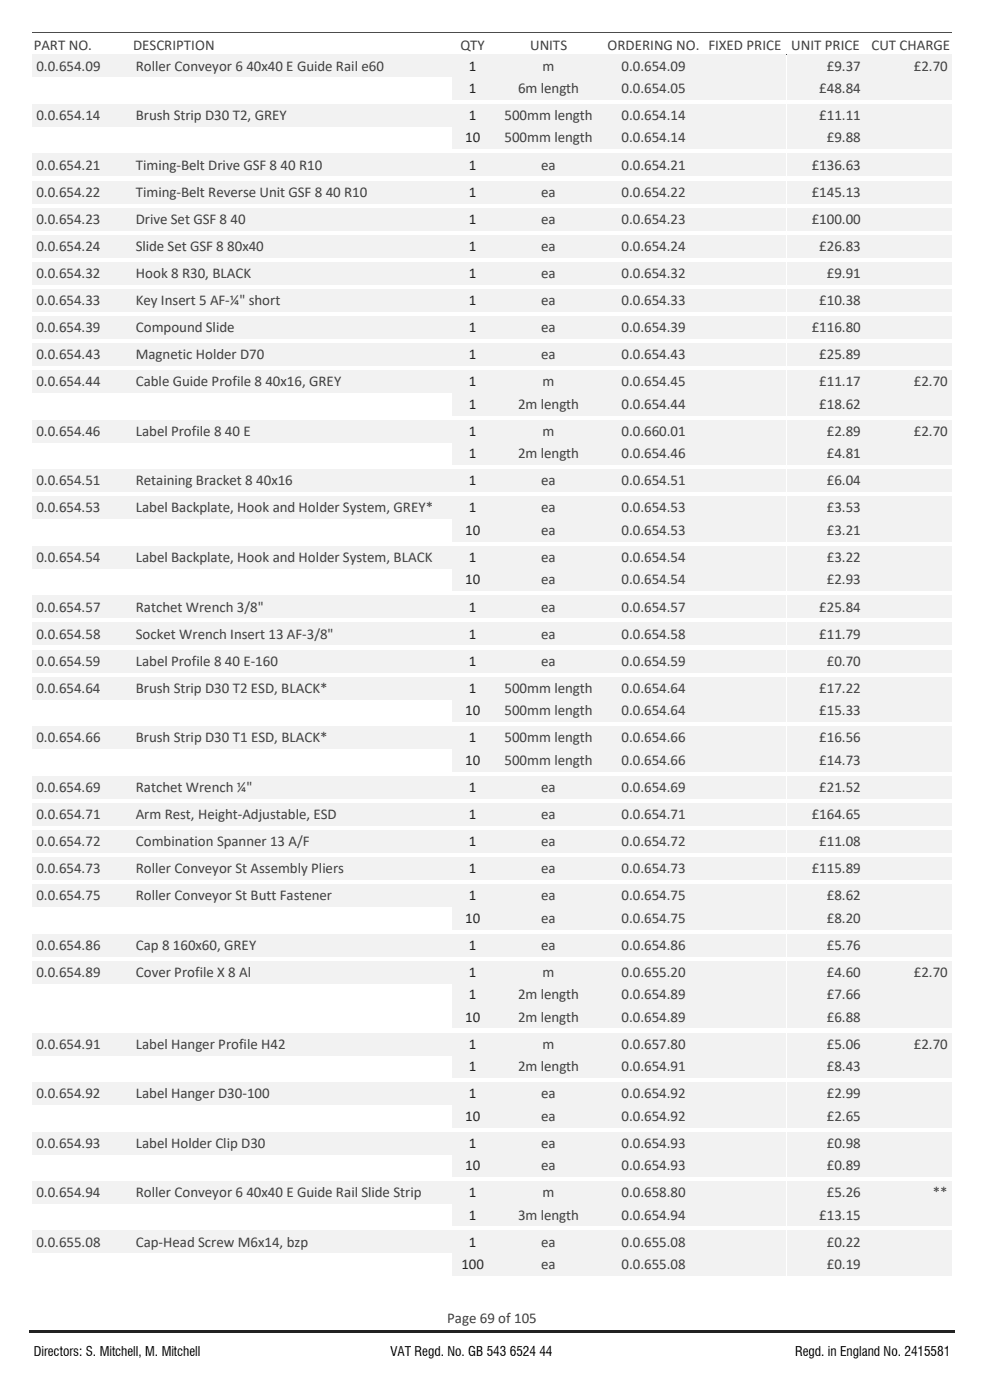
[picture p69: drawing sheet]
<svg xmlns="http://www.w3.org/2000/svg" width="210mm" height="297mm" viewBox="0 0 210 297" stroke-linecap="round" stroke-linejoin="round" font-family="sans-serif">
<defs><g id="words">
<g font-size="3.2" fill="#404040">
<text x="7.1" y="10.7">PART NO.</text>
<text x="28.2" y="10.7">DESCRIPTION</text>
<text x="97.6" y="10.7">QTY</text>
<text x="112.3" y="10.7">UNITS</text>
<text x="128.7" y="10.7">ORDERING NO. FIXED PRICE UNIT PRICE</text>
<text x="184.7" y="10.7">CUT CHARGE</text>
<text x="7.7" y="15">0.0.654.09</text>
<text x="28.8" y="15">Roller Conveyor 6 40x40 E Guide Rail e60</text>
<text x="115" y="15">m</text>
<text x="131.7" y="15">0.0.654.09</text>
<text x="175.2" y="15">£9.37</text>
<text x="193.6" y="15">£2.70</text>
<text x="109.8" y="19.7">6m length</text>
<text x="131.7" y="19.7">0.0.654.05</text>
<text x="173.6" y="19.7">£48.84</text>
<text x="7.7" y="25.5">0.0.654.14</text>
<text x="28.8" y="25.5">Brush Strip D30 T2, GREY</text>
<text x="106.9" y="25.5">500mm length</text>
<text x="131.7" y="25.5">0.0.654.14</text>
<text x="173.6" y="25.5">£11.11</text>
<text x="7.7" y="36">0.0.654.21</text>
<text x="28.8" y="36">Timing-Belt Drive GSF 8 40 R10</text>
<text x="106.9" y="30.2">500mm length</text>
<text x="114.7" y="36">ea</text>
<text x="131.7" y="30.2">0.0.654.14</text>
<text x="131.7" y="36">0.0.654.21</text>
<text x="172" y="36">£136.63</text>
<text x="175.2" y="30.2">£9.88</text>
<text x="7.7" y="41.7">0.0.654.22</text>
<text x="28.8" y="41.7">Timing-Belt Reverse Unit GSF 8 40 R10</text>
<text x="114.7" y="41.7">ea</text>
<text x="131.7" y="41.7">0.0.654.22</text>
<text x="172" y="41.7">£145.13</text>
<text x="7.7" y="47.5">0.0.654.23</text>
<text x="28.8" y="47.5">Drive Set GSF 8 40</text>
<text x="114.7" y="47.5">ea</text>
<text x="131.7" y="47.5">0.0.654.23</text>
<text x="172" y="47.5">£100.00</text>
<text x="7.7" y="53.2">0.0.654.24</text>
<text x="28.8" y="53.2">Slide Set GSF 8 80x40</text>
<text x="114.7" y="53.2">ea</text>
<text x="131.7" y="53.2">0.0.654.24</text>
<text x="173.6" y="53.2">£26.83</text>
<text x="7.7" y="59">0.0.654.32</text>
<text x="28.8" y="59">Hook 8 R30, BLACK</text>
<text x="114.7" y="59">ea</text>
<text x="131.7" y="59">0.0.654.32</text>
<text x="175.2" y="59">£9.91</text>
<text x="7.7" y="64.7">0.0.654.33</text>
<text x="28.8" y="64.7">Key Insert 5 AF-¼&quot; short</text>
<text x="114.7" y="64.7">ea</text>
<text x="131.7" y="64.7">0.0.654.33</text>
<text x="173.6" y="64.7">£10.38</text>
<text x="7.7" y="70.5">0.0.654.39</text>
<text x="28.8" y="70.5">Compound Slide</text>
<text x="114.7" y="70.5">ea</text>
<text x="131.7" y="70.5">0.0.654.39</text>
<text x="172" y="70.5">£116.80</text>
<text x="7.7" y="76.2">0.0.654.43</text>
<text x="28.8" y="76.2">Magnetic Holder D70</text>
<text x="114.7" y="76.2">ea</text>
<text x="131.7" y="76.2">0.0.654.43</text>
<text x="173.6" y="76.2">£25.89</text>
<text x="7.7" y="82">0.0.654.44</text>
<text x="28.8" y="82">Cable Guide Profile 8 40x16, GREY</text>
<text x="115" y="82">m</text>
<text x="131.7" y="82">0.0.654.45</text>
<text x="173.6" y="82">£11.17</text>
<text x="193.6" y="82">£2.70</text>
<text x="109.8" y="86.7">2m length</text>
<text x="131.7" y="86.7">0.0.654.44</text>
<text x="173.6" y="86.7">£18.62</text>
<text x="7.7" y="92.4">0.0.654.46</text>
<text x="28.8" y="92.4">Label Profile 8 40 E</text>
<text x="115" y="92.4">m</text>
<text x="131.7" y="92.4">0.0.660.01</text>
<text x="175.2" y="92.4">£2.89</text>
<text x="193.6" y="92.4">£2.70</text>
<text x="109.8" y="97.2">2m length</text>
<text x="131.7" y="97.2">0.0.654.46</text>
<text x="175.2" y="97.2">£4.81</text>
<text x="7.7" y="103">0.0.654.51</text>
<text x="28.8" y="103">Retaining Bracket 8 40x16</text>
<text x="114.7" y="103">ea</text>
<text x="131.7" y="103">0.0.654.51</text>
<text x="175.2" y="103">£6.04</text>
<text x="7.7" y="108.7">0.0.654.53</text>
<text x="28.8" y="108.7">Label Backplate, Hook and Holder System, GREY*</text>
<text x="114.7" y="108.7">ea</text>
<text x="114.7" y="113.5">ea</text>
<text x="131.7" y="108.7">0.0.654.53</text>
<text x="131.7" y="113.5">0.0.654.53</text>
<text x="175.2" y="108.7">£3.53</text>
<text x="175.2" y="113.5">£3.21</text>
<text x="7.7" y="119.2">0.0.654.54</text>
<text x="28.8" y="119.2">Label Backplate, Hook and Holder System, BLACK</text>
<text x="114.7" y="119.2">ea</text>
<text x="131.7" y="119.2">0.0.654.54</text>
<text x="175.2" y="119.2">£3.22</text>
<text x="114.7" y="124">ea</text>
<text x="131.7" y="124">0.0.654.54</text>
<text x="175.2" y="124">£2.93</text>
<text x="7.7" y="129.7">0.0.654.57</text>
<text x="28.8" y="129.7">Ratchet Wrench 3/8&quot;</text>
<text x="114.7" y="129.7">ea</text>
<text x="131.7" y="129.7">0.0.654.57</text>
<text x="173.6" y="129.7">£25.84</text>
<text x="7.7" y="135.5">0.0.654.58</text>
<text x="28.8" y="135.5">Socket Wrench Insert 13 AF-3/8&quot;</text>
<text x="114.7" y="135.5">ea</text>
<text x="131.7" y="135.5">0.0.654.58</text>
<text x="173.6" y="135.5">£11.79</text>
<text x="7.7" y="141.2">0.0.654.59</text>
<text x="28.8" y="141.2">Label Profile 8 40 E-160</text>
<text x="114.7" y="141.2">ea</text>
<text x="131.7" y="141.2">0.0.654.59</text>
<text x="175.2" y="141.2">£0.70</text>
<text x="7.7" y="147">0.0.654.64</text>
<text x="28.8" y="147">Brush Strip D30 T2 ESD, BLACK*</text>
<text x="106.9" y="147">500mm length</text>
<text x="131.7" y="147">0.0.654.64</text>
<text x="173.6" y="147">£17.22</text>
<text x="106.9" y="151.7">500mm length</text>
<text x="131.7" y="151.7">0.0.654.64</text>
<text x="173.6" y="151.7">£15.33</text>
<text x="7.7" y="157.4">0.0.654.66</text>
<text x="28.8" y="157.4">Brush Strip D30 T1 ESD, BLACK*</text>
<text x="106.9" y="157.4">500mm length</text>
<text x="131.7" y="157.4">0.0.654.66</text>
<text x="173.6" y="157.4">£16.56</text>
<text x="7.7" y="168">0.0.654.69</text>
<text x="28.8" y="168">Ratchet Wrench ¼&quot;</text>
<text x="106.9" y="162.2">500mm length</text>
<text x="114.7" y="168">ea</text>
<text x="131.7" y="162.2">0.0.654.66</text>
<text x="131.7" y="168">0.0.654.69</text>
<text x="173.6" y="162.2">£14.73</text>
<text x="173.6" y="168">£21.52</text>
<text x="7.7" y="173.7">0.0.654.71</text>
<text x="28.8" y="173.7">Arm Rest, Height-Adjustable, ESD</text>
<text x="114.7" y="173.7">ea</text>
<text x="131.7" y="173.7">0.0.654.71</text>
<text x="172" y="173.7">£164.65</text>
<text x="7.7" y="179.5">0.0.654.72</text>
<text x="28.8" y="179.5">Combination Spanner 13 A/F</text>
<text x="114.7" y="179.5">ea</text>
<text x="131.7" y="179.5">0.0.654.72</text>
<text x="173.6" y="179.5">£11.08</text>
<text x="7.7" y="185.2">0.0.654.73</text>
<text x="28.8" y="185.2">Roller Conveyor St Assembly Pliers</text>
<text x="114.7" y="185.2">ea</text>
<text x="131.7" y="185.2">0.0.654.73</text>
<text x="172" y="185.2">£115.89</text>
<text x="7.7" y="191">0.0.654.75</text>
<text x="28.8" y="191">Roller Conveyor St Butt Fastener</text>
<text x="114.7" y="191">ea</text>
<text x="131.7" y="191">0.0.654.75</text>
<text x="175.2" y="191">£8.62</text>
<text x="114.7" y="195.7">ea</text>
<text x="131.7" y="195.7">0.0.654.75</text>
<text x="175.2" y="195.7">£8.20</text>
<text x="7.7" y="201.5">0.0.654.86</text>
<text x="28.8" y="201.5">Cap 8 160x60, GREY</text>
<text x="114.7" y="201.5">ea</text>
<text x="131.7" y="201.5">0.0.654.86</text>
<text x="175.2" y="201.5">£5.76</text>
<text x="7.7" y="207.2">0.0.654.89</text>
<text x="28.8" y="207.2">Cover Profile X 8 Al</text>
<text x="115" y="207.2">m</text>
<text x="131.7" y="207.2">0.0.655.20</text>
<text x="175.2" y="207.2">£4.60</text>
<text x="193.6" y="207.2">£2.70</text>
<text x="109.8" y="212">2m length</text>
<text x="131.7" y="212">0.0.654.89</text>
<text x="175.2" y="212">£7.66</text>
<text x="109.8" y="216.7">2m length</text>
<text x="131.7" y="216.7">0.0.654.89</text>
<text x="175.2" y="216.7">£6.88</text>
<text x="7.7" y="222.4">0.0.654.91</text>
<text x="28.8" y="222.4">Label Hanger Profile H42</text>
<text x="109.8" y="227.2">2m length</text>
<text x="115" y="222.4">m</text>
<text x="131.7" y="222.4">0.0.657.80</text>
<text x="131.7" y="227.2">0.0.654.91</text>
<text x="175.2" y="222.4">£5.06</text>
<text x="175.2" y="227.2">£8.43</text>
<text x="193.6" y="222.4">£2.70</text>
<text x="7.7" y="232.9">0.0.654.92</text>
<text x="28.8" y="232.9">Label Hanger D30-100</text>
<text x="114.7" y="232.9">ea</text>
<text x="131.7" y="232.9">0.0.654.92</text>
<text x="175.2" y="232.9">£2.99</text>
<text x="114.7" y="237.7">ea</text>
<text x="131.7" y="237.7">0.0.654.92</text>
<text x="175.2" y="237.7">£2.65</text>
<text x="7.7" y="243.5">0.0.654.93</text>
<text x="28.8" y="243.5">Label Holder Clip D30</text>
<text x="114.7" y="243.5">ea</text>
<text x="131.7" y="243.5">0.0.654.93</text>
<text x="175.2" y="243.5">£0.98</text>
<text x="114.7" y="248.2">ea</text>
<text x="131.7" y="248.2">0.0.654.93</text>
<text x="175.2" y="248.2">£0.89</text>
<text x="7.7" y="254">0.0.654.94</text>
<text x="28.8" y="254">Roller Conveyor 6 40x40 E Guide Rail Slide Strip</text>
<text x="115" y="254">m</text>
<text x="131.7" y="254">0.0.658.80</text>
<text x="175.2" y="254">£5.26</text>
<text x="197.7" y="254">**</text>
<text x="109.8" y="258.7">3m length</text>
<text x="131.7" y="258.7">0.0.654.94</text>
<text x="173.6" y="258.7">£13.15</text>
<text x="7.7" y="264.4">0.0.655.08</text>
<text x="28.8" y="264.4">Cap-Head Screw M6x14, bzp</text>
<text x="114.7" y="264.4">ea</text>
<text x="114.7" y="269.2">ea</text>
<text x="131.7" y="264.4">0.0.655.08</text>
<text x="131.7" y="269.2">0.0.655.08</text>
<text x="175.2" y="264.4">£0.22</text>
<text x="175.2" y="269.2">£0.19</text>
<text x="94.8" y="280.5">Page 69 of 105</text>
</g>
<g font-size="3.2" fill="#222a35">
<text x="99.4" y="15">1</text>
<text x="99.4" y="19.7">1</text>
<text x="99.4" y="25.5">1</text>
<text x="98.6" y="30.2">10</text>
<text x="99.4" y="36">1</text>
<text x="99.4" y="41.7">1</text>
<text x="99.4" y="47.5">1</text>
<text x="99.4" y="53.2">1</text>
<text x="99.4" y="59">1</text>
<text x="99.4" y="64.7">1</text>
<text x="99.4" y="70.5">1</text>
<text x="99.4" y="76.2">1</text>
<text x="99.4" y="82">1</text>
<text x="99.4" y="86.7">1</text>
<text x="99.4" y="92.4">1</text>
<text x="99.4" y="97.2">1</text>
<text x="99.4" y="103">1</text>
<text x="98.6" y="113.5">10</text>
<text x="99.4" y="108.7">1</text>
<text x="99.4" y="119.2">1</text>
<text x="98.6" y="124">10</text>
<text x="99.4" y="129.7">1</text>
<text x="99.4" y="135.5">1</text>
<text x="99.4" y="141.2">1</text>
<text x="99.4" y="147">1</text>
<text x="98.6" y="151.7">10</text>
<text x="99.4" y="157.4">1</text>
<text x="98.6" y="162.2">10</text>
<text x="99.4" y="168">1</text>
<text x="99.4" y="173.7">1</text>
<text x="99.4" y="179.5">1</text>
<text x="99.4" y="185.2">1</text>
<text x="99.4" y="191">1</text>
<text x="98.6" y="195.7">10</text>
<text x="99.4" y="201.5">1</text>
<text x="99.4" y="207.2">1</text>
<text x="99.4" y="212">1</text>
<text x="98.6" y="216.7">10</text>
<text x="99.4" y="222.4">1</text>
<text x="99.4" y="227.2">1</text>
<text x="99.4" y="232.9">1</text>
<text x="98.6" y="237.7">10</text>
<text x="99.4" y="243.5">1</text>
<text x="98.6" y="248.2">10</text>
<text x="99.4" y="254">1</text>
<text x="99.4" y="258.7">1</text>
<text x="97.8" y="269.2">100</text>
<text x="99.4" y="264.4">1</text>
</g>
<g font-size="2.8">
<text x="7.1" y="287.6">Directors: S. Mitchell, M. Mitchell</text>
<text x="82.7" y="287.6">VAT Regd. No. GB 543 6524 44</text>
<text x="168.5" y="287.6">Regd. in England No. 2415581</text>
</g>
</g></defs>
<path d="M104.5 6.9h23.5" fill="none" stroke="#404040" stroke-width=".21"/>
<path d="M104.5 6.9h23.5" fill="none" stroke="#404040" stroke-width=".21"/>
<path d="M104.5 11.6h23.5" fill="none" stroke="#404040" stroke-width=".21"/>
<path d="M104.5 11.6h23.5" fill="none" stroke="#404040" stroke-width=".21"/>
<path d="M6.8 6.9h21.2" fill="none" stroke="#404040" stroke-width=".21"/>
<path d="M6.8 6.9h21.2" fill="none" stroke="#404040" stroke-width=".21"/>
<path d="M6.8 11.6h21.2" fill="none" stroke="#404040" stroke-width=".21"/>
<path d="M6.8 11.6h21.2" fill="none" stroke="#404040" stroke-width=".21"/>
<path d="M95.8 6.9h8.8" fill="none" stroke="#404040" stroke-width=".21"/>
<path d="M95.8 6.9h8.8" fill="none" stroke="#404040" stroke-width=".21"/>
<path d="M95.8 11.6h8.8" fill="none" stroke="#404040" stroke-width=".21"/>
<path d="M95.8 11.6h8.8" fill="none" stroke="#404040" stroke-width=".21"/>
<path d="M183.2 6.9h18.5" fill="none" stroke="#404040" stroke-width=".21"/>
<path d="M183.2 6.9h18.5" fill="none" stroke="#404040" stroke-width=".21"/>
<path d="M183.2 11.6h18.5" fill="none" stroke="#404040" stroke-width=".21"/>
<path d="M183.2 11.6h18.5" fill="none" stroke="#404040" stroke-width=".21"/>
<path d="M166.6 6.9h16.7" fill="none" stroke="#404040" stroke-width=".21"/>
<path d="M166.6 6.9h16.7" fill="none" stroke="#404040" stroke-width=".21"/>
<path d="M166.6 11.6h16.7" fill="none" stroke="#404040" stroke-width=".21"/>
<path d="M166.6 11.6h16.7" fill="none" stroke="#404040" stroke-width=".21"/>
<path d="M149 6.9h17.7" fill="none" stroke="#404040" stroke-width=".21"/>
<path d="M149 6.9h17.7" fill="none" stroke="#404040" stroke-width=".21"/>
<path d="M149 11.6h17.7" fill="none" stroke="#404040" stroke-width=".21"/>
<path d="M149 11.6h17.7" fill="none" stroke="#404040" stroke-width=".21"/>
<path d="M127.9 6.9h21.1" fill="none" stroke="#404040" stroke-width=".21"/>
<path d="M127.9 6.9h21.1" fill="none" stroke="#404040" stroke-width=".21"/>
<path d="M127.9 11.6h21.1" fill="none" stroke="#404040" stroke-width=".21"/>
<path d="M127.9 11.6h21.1" fill="none" stroke="#404040" stroke-width=".21"/>
<path d="M27.9 6.9h68" fill="none" stroke="#404040" stroke-width=".21"/>
<path d="M27.9 6.9h68" fill="none" stroke="#404040" stroke-width=".21"/>
<path d="M27.9 11.6h68" fill="none" stroke="#404040" stroke-width=".21"/>
<path d="M27.9 11.6h68" fill="none" stroke="#404040" stroke-width=".21"/>
<g fill="#f2f2f2">
<path d="M6.9 11.6h21v4.7h-21z" fill-rule="evenodd"/>
<path d="M95.9 11.6h8.6v4.7h-8.6z" fill-rule="evenodd"/>
<path d="M128 11.6h21v4.7h-21z" fill-rule="evenodd"/>
<path d="M149 11.6h17.6v4.7h-17.6z" fill-rule="evenodd"/>
<path d="M166.7 11.6h16.5v4.7h-16.5z" fill-rule="evenodd"/>
<path d="M183.3 11.6h18.3v4.7h-18.3z" fill-rule="evenodd"/>
<path d="M28 11.6h67.8v4.7h-67.8z" fill-rule="evenodd"/>
<path d="M104.6 11.6h23.3v4.7h-23.3z" fill-rule="evenodd"/>
<path d="M95.9 16.4h8.6v4.7h-8.6z" fill-rule="evenodd"/>
<path d="M128 16.4h21v4.7h-21z" fill-rule="evenodd"/>
<path d="M149 16.4h17.6v4.7h-17.6z" fill-rule="evenodd"/>
<path d="M166.7 16.4h16.5v4.7h-16.5z" fill-rule="evenodd"/>
<path d="M183.3 16.4h18.3v4.7h-18.3z" fill-rule="evenodd"/>
<path d="M104.6 16.4h23.3v4.7h-23.3z" fill-rule="evenodd"/>
<path d="M6.9 22.1h21v4.7h-21z" fill-rule="evenodd"/>
<path d="M95.9 22.1h8.6v4.7h-8.6z" fill-rule="evenodd"/>
<path d="M128 22.1h21v4.7h-21z" fill-rule="evenodd"/>
<path d="M149 22.1h17.6v4.7h-17.6z" fill-rule="evenodd"/>
<path d="M166.7 22.1h16.5v4.7h-16.5z" fill-rule="evenodd"/>
<path d="M183.3 22.1h18.3v4.7h-18.3z" fill-rule="evenodd"/>
<path d="M28 22.1h67.8v4.7h-67.8z" fill-rule="evenodd"/>
<path d="M104.6 22.1h23.3v4.7h-23.3z" fill-rule="evenodd"/>
<path d="M95.9 26.9h8.6v4.7h-8.6z" fill-rule="evenodd"/>
<path d="M128 26.9h21v4.7h-21z" fill-rule="evenodd"/>
<path d="M149 26.9h17.6v4.7h-17.6z" fill-rule="evenodd"/>
<path d="M166.7 26.9h16.5v4.7h-16.5z" fill-rule="evenodd"/>
<path d="M183.3 26.9h18.3v4.7h-18.3z" fill-rule="evenodd"/>
<path d="M104.6 26.9h23.3v4.7h-23.3z" fill-rule="evenodd"/>
<path d="M6.9 32.7h21v4.6h-21z" fill-rule="evenodd"/>
<path d="M95.9 32.7h8.6v4.6h-8.6z" fill-rule="evenodd"/>
<path d="M128 32.7h21v4.6h-21z" fill-rule="evenodd"/>
<path d="M149 32.7h17.6v4.6h-17.6z" fill-rule="evenodd"/>
<path d="M166.7 32.7h16.5v4.6h-16.5z" fill-rule="evenodd"/>
<path d="M183.3 32.7h18.3v4.6h-18.3z" fill-rule="evenodd"/>
<path d="M28 32.7h67.8v4.6h-67.8z" fill-rule="evenodd"/>
<path d="M104.6 32.7h23.3v4.6h-23.3z" fill-rule="evenodd"/>
<path d="M6.9 38.4h21v4.7h-21z" fill-rule="evenodd"/>
<path d="M95.9 38.4h8.6v4.7h-8.6z" fill-rule="evenodd"/>
<path d="M128 38.4h21v4.7h-21z" fill-rule="evenodd"/>
<path d="M149 38.4h17.6v4.7h-17.6z" fill-rule="evenodd"/>
<path d="M166.7 38.4h16.5v4.7h-16.5z" fill-rule="evenodd"/>
<path d="M183.3 38.4h18.3v4.7h-18.3z" fill-rule="evenodd"/>
<path d="M28 38.4h67.8v4.7h-67.8z" fill-rule="evenodd"/>
<path d="M104.6 38.4h23.3v4.7h-23.3z" fill-rule="evenodd"/>
<path d="M6.9 44.1h21v4.7h-21z" fill-rule="evenodd"/>
<path d="M95.9 44.1h8.6v4.7h-8.6z" fill-rule="evenodd"/>
<path d="M128 44.1h21v4.7h-21z" fill-rule="evenodd"/>
<path d="M149 44.1h17.6v4.7h-17.6z" fill-rule="evenodd"/>
<path d="M166.7 44.1h16.5v4.7h-16.5z" fill-rule="evenodd"/>
<path d="M183.3 44.1h18.3v4.7h-18.3z" fill-rule="evenodd"/>
<path d="M28 44.1h67.8v4.7h-67.8z" fill-rule="evenodd"/>
<path d="M104.6 44.1h23.3v4.7h-23.3z" fill-rule="evenodd"/>
<path d="M6.9 49.9h21v4.7h-21z" fill-rule="evenodd"/>
<path d="M95.9 49.9h8.6v4.7h-8.6z" fill-rule="evenodd"/>
<path d="M128 49.9h21v4.7h-21z" fill-rule="evenodd"/>
<path d="M149 49.9h17.6v4.7h-17.6z" fill-rule="evenodd"/>
<path d="M166.7 49.9h16.5v4.7h-16.5z" fill-rule="evenodd"/>
<path d="M183.3 49.9h18.3v4.7h-18.3z" fill-rule="evenodd"/>
<path d="M28 49.9h67.8v4.7h-67.8z" fill-rule="evenodd"/>
<path d="M104.6 49.9h23.3v4.7h-23.3z" fill-rule="evenodd"/>
<path d="M6.9 55.7h21v4.6h-21z" fill-rule="evenodd"/>
<path d="M95.9 55.7h8.6v4.6h-8.6z" fill-rule="evenodd"/>
<path d="M128 55.7h21v4.6h-21z" fill-rule="evenodd"/>
<path d="M149 55.7h17.6v4.6h-17.6z" fill-rule="evenodd"/>
<path d="M166.7 55.7h16.5v4.6h-16.5z" fill-rule="evenodd"/>
<path d="M183.3 55.7h18.3v4.6h-18.3z" fill-rule="evenodd"/>
<path d="M28 55.7h67.8v4.6h-67.8z" fill-rule="evenodd"/>
<path d="M104.6 55.7h23.3v4.6h-23.3z" fill-rule="evenodd"/>
<path d="M6.9 61.4h21v4.7h-21z" fill-rule="evenodd"/>
<path d="M95.9 61.4h8.6v4.7h-8.6z" fill-rule="evenodd"/>
<path d="M128 61.4h21v4.7h-21z" fill-rule="evenodd"/>
<path d="M149 61.4h17.6v4.7h-17.6z" fill-rule="evenodd"/>
<path d="M166.7 61.4h16.5v4.7h-16.5z" fill-rule="evenodd"/>
<path d="M183.3 61.4h18.3v4.7h-18.3z" fill-rule="evenodd"/>
<path d="M28 61.4h67.8v4.7h-67.8z" fill-rule="evenodd"/>
<path d="M104.6 61.4h23.3v4.7h-23.3z" fill-rule="evenodd"/>
<path d="M6.9 67.1h21v4.7h-21z" fill-rule="evenodd"/>
<path d="M95.9 67.1h8.6v4.7h-8.6z" fill-rule="evenodd"/>
<path d="M128 67.1h21v4.7h-21z" fill-rule="evenodd"/>
<path d="M149 67.1h17.6v4.7h-17.6z" fill-rule="evenodd"/>
<path d="M166.7 67.1h16.5v4.7h-16.5z" fill-rule="evenodd"/>
<path d="M183.3 67.1h18.3v4.7h-18.3z" fill-rule="evenodd"/>
<path d="M28 67.1h67.8v4.7h-67.8z" fill-rule="evenodd"/>
<path d="M104.6 67.1h23.3v4.7h-23.3z" fill-rule="evenodd"/>
<path d="M6.9 72.9h21v4.7h-21z" fill-rule="evenodd"/>
<path d="M95.9 72.9h8.6v4.7h-8.6z" fill-rule="evenodd"/>
<path d="M128 72.9h21v4.7h-21z" fill-rule="evenodd"/>
<path d="M149 72.9h17.6v4.7h-17.6z" fill-rule="evenodd"/>
<path d="M166.7 72.9h16.5v4.7h-16.5z" fill-rule="evenodd"/>
<path d="M183.3 72.9h18.3v4.7h-18.3z" fill-rule="evenodd"/>
<path d="M28 72.9h67.8v4.7h-67.8z" fill-rule="evenodd"/>
<path d="M104.6 72.9h23.3v4.7h-23.3z" fill-rule="evenodd"/>
<path d="M6.9 78.7h21v4.6h-21z" fill-rule="evenodd"/>
<path d="M95.9 78.7h8.6v4.6h-8.6z" fill-rule="evenodd"/>
<path d="M128 78.7h21v4.6h-21z" fill-rule="evenodd"/>
<path d="M149 78.7h17.6v4.6h-17.6z" fill-rule="evenodd"/>
<path d="M166.7 78.7h16.5v4.6h-16.5z" fill-rule="evenodd"/>
<path d="M183.3 78.7h18.3v4.6h-18.3z" fill-rule="evenodd"/>
<path d="M28 78.7h67.8v4.6h-67.8z" fill-rule="evenodd"/>
<path d="M104.6 78.7h23.3v4.6h-23.3z" fill-rule="evenodd"/>
<path d="M95.9 83.4h8.6v4.7h-8.6z" fill-rule="evenodd"/>
<path d="M128 83.4h21v4.7h-21z" fill-rule="evenodd"/>
<path d="M149 83.4h17.6v4.7h-17.6z" fill-rule="evenodd"/>
<path d="M166.7 83.4h16.5v4.7h-16.5z" fill-rule="evenodd"/>
<path d="M183.3 83.4h18.3v4.7h-18.3z" fill-rule="evenodd"/>
<path d="M104.6 83.4h23.3v4.7h-23.3z" fill-rule="evenodd"/>
<path d="M6.9 89.1h21v4.7h-21z" fill-rule="evenodd"/>
<path d="M95.9 89.1h8.6v4.7h-8.6z" fill-rule="evenodd"/>
<path d="M128 89.1h21v4.7h-21z" fill-rule="evenodd"/>
<path d="M149 89.1h17.6v4.7h-17.6z" fill-rule="evenodd"/>
<path d="M166.7 89.1h16.5v4.7h-16.5z" fill-rule="evenodd"/>
<path d="M183.3 89.1h18.3v4.7h-18.3z" fill-rule="evenodd"/>
<path d="M28 89.1h67.8v4.7h-67.8z" fill-rule="evenodd"/>
<path d="M104.6 89.1h23.3v4.7h-23.3z" fill-rule="evenodd"/>
<path d="M95.9 93.9h8.6v4.7h-8.6z" fill-rule="evenodd"/>
<path d="M128 93.9h21v4.7h-21z" fill-rule="evenodd"/>
<path d="M149 93.9h17.6v4.7h-17.6z" fill-rule="evenodd"/>
<path d="M166.7 93.9h16.5v4.7h-16.5z" fill-rule="evenodd"/>
<path d="M183.3 93.9h18.3v4.7h-18.3z" fill-rule="evenodd"/>
<path d="M104.6 93.9h23.3v4.7h-23.3z" fill-rule="evenodd"/>
<path d="M6.9 99.6h21v4.7h-21z" fill-rule="evenodd"/>
<path d="M95.9 99.6h8.6v4.7h-8.6z" fill-rule="evenodd"/>
<path d="M128 99.6h21v4.7h-21z" fill-rule="evenodd"/>
<path d="M149 99.6h17.6v4.7h-17.6z" fill-rule="evenodd"/>
<path d="M166.7 99.6h16.5v4.7h-16.5z" fill-rule="evenodd"/>
<path d="M183.3 99.6h18.3v4.7h-18.3z" fill-rule="evenodd"/>
<path d="M28 99.6h67.8v4.7h-67.8z" fill-rule="evenodd"/>
<path d="M104.6 99.6h23.3v4.7h-23.3z" fill-rule="evenodd"/>
<path d="M6.9 105.4h21v4.7h-21z" fill-rule="evenodd"/>
<path d="M95.9 105.4h8.6v4.7h-8.6z" fill-rule="evenodd"/>
<path d="M128 105.4h21v4.7h-21z" fill-rule="evenodd"/>
<path d="M149 105.4h17.6v4.7h-17.6z" fill-rule="evenodd"/>
<path d="M166.7 105.4h16.5v4.7h-16.5z" fill-rule="evenodd"/>
<path d="M183.3 105.4h18.3v4.7h-18.3z" fill-rule="evenodd"/>
<path d="M28 105.4h67.8v4.7h-67.8z" fill-rule="evenodd"/>
<path d="M104.6 105.4h23.3v4.7h-23.3z" fill-rule="evenodd"/>
<path d="M95.9 110.1h8.6v4.7h-8.6z" fill-rule="evenodd"/>
<path d="M128 110.1h21v4.7h-21z" fill-rule="evenodd"/>
<path d="M149 110.1h17.6v4.7h-17.6z" fill-rule="evenodd"/>
<path d="M166.7 110.1h16.5v4.7h-16.5z" fill-rule="evenodd"/>
<path d="M183.3 110.1h18.3v4.7h-18.3z" fill-rule="evenodd"/>
<path d="M104.6 110.1h23.3v4.7h-23.3z" fill-rule="evenodd"/>
<path d="M6.9 115.9h21v4.7h-21z" fill-rule="evenodd"/>
<path d="M95.9 115.9h8.6v4.7h-8.6z" fill-rule="evenodd"/>
<path d="M128 115.9h21v4.7h-21z" fill-rule="evenodd"/>
<path d="M149 115.9h17.6v4.7h-17.6z" fill-rule="evenodd"/>
<path d="M166.7 115.9h16.5v4.7h-16.5z" fill-rule="evenodd"/>
<path d="M183.3 115.9h18.3v4.7h-18.3z" fill-rule="evenodd"/>
<path d="M28 115.9h67.8v4.7h-67.8z" fill-rule="evenodd"/>
<path d="M104.6 115.9h23.3v4.7h-23.3z" fill-rule="evenodd"/>
<path d="M95.9 120.7h8.6v4.6h-8.6z" fill-rule="evenodd"/>
<path d="M128 120.7h21v4.6h-21z" fill-rule="evenodd"/>
<path d="M149 120.7h17.6v4.6h-17.6z" fill-rule="evenodd"/>
<path d="M166.7 120.7h16.5v4.6h-16.5z" fill-rule="evenodd"/>
<path d="M183.3 120.7h18.3v4.6h-18.3z" fill-rule="evenodd"/>
<path d="M104.6 120.7h23.3v4.6h-23.3z" fill-rule="evenodd"/>
<path d="M6.9 126.4h21v4.7h-21z" fill-rule="evenodd"/>
<path d="M95.9 126.4h8.6v4.7h-8.6z" fill-rule="evenodd"/>
<path d="M128 126.4h21v4.7h-21z" fill-rule="evenodd"/>
<path d="M149 126.4h17.6v4.7h-17.6z" fill-rule="evenodd"/>
<path d="M166.7 126.4h16.5v4.7h-16.5z" fill-rule="evenodd"/>
<path d="M183.3 126.4h18.3v4.7h-18.3z" fill-rule="evenodd"/>
<path d="M28 126.4h67.8v4.7h-67.8z" fill-rule="evenodd"/>
<path d="M104.6 126.4h23.3v4.7h-23.3z" fill-rule="evenodd"/>
<path d="M6.9 132.1h21v4.7h-21z" fill-rule="evenodd"/>
<path d="M95.9 132.1h8.6v4.7h-8.6z" fill-rule="evenodd"/>
<path d="M128 132.1h21v4.7h-21z" fill-rule="evenodd"/>
<path d="M149 132.1h17.6v4.7h-17.6z" fill-rule="evenodd"/>
<path d="M166.7 132.1h16.5v4.7h-16.5z" fill-rule="evenodd"/>
<path d="M183.3 132.1h18.3v4.7h-18.3z" fill-rule="evenodd"/>
<path d="M28 132.1h67.8v4.7h-67.8z" fill-rule="evenodd"/>
<path d="M104.6 132.1h23.3v4.7h-23.3z" fill-rule="evenodd"/>
<path d="M6.9 137.9h21v4.6h-21z" fill-rule="evenodd"/>
<path d="M95.9 137.9h8.6v4.6h-8.6z" fill-rule="evenodd"/>
<path d="M128 137.9h21v4.6h-21z" fill-rule="evenodd"/>
<path d="M149 137.9h17.6v4.6h-17.6z" fill-rule="evenodd"/>
<path d="M166.7 137.9h16.5v4.6h-16.5z" fill-rule="evenodd"/>
<path d="M183.3 137.9h18.3v4.6h-18.3z" fill-rule="evenodd"/>
<path d="M28 137.9h67.8v4.6h-67.8z" fill-rule="evenodd"/>
<path d="M104.6 137.9h23.3v4.6h-23.3z" fill-rule="evenodd"/>
<path d="M6.9 143.7h21v4.6h-21z" fill-rule="evenodd"/>
<path d="M95.9 143.7h8.6v4.6h-8.6z" fill-rule="evenodd"/>
<path d="M128 143.7h21v4.6h-21z" fill-rule="evenodd"/>
<path d="M149 143.7h17.6v4.6h-17.6z" fill-rule="evenodd"/>
<path d="M166.7 143.7h16.5v4.6h-16.5z" fill-rule="evenodd"/>
<path d="M183.3 143.7h18.3v4.6h-18.3z" fill-rule="evenodd"/>
<path d="M28 143.7h67.8v4.6h-67.8z" fill-rule="evenodd"/>
<path d="M104.6 143.7h23.3v4.6h-23.3z" fill-rule="evenodd"/>
<path d="M95.9 148.4h8.6v4.7h-8.6z" fill-rule="evenodd"/>
<path d="M128 148.4h21v4.7h-21z" fill-rule="evenodd"/>
<path d="M149 148.4h17.6v4.7h-17.6z" fill-rule="evenodd"/>
<path d="M166.7 148.4h16.5v4.7h-16.5z" fill-rule="evenodd"/>
<path d="M183.3 148.4h18.3v4.7h-18.3z" fill-rule="evenodd"/>
<path d="M104.6 148.4h23.3v4.7h-23.3z" fill-rule="evenodd"/>
<path d="M6.9 154.1h21v4.7h-21z" fill-rule="evenodd"/>
<path d="M95.9 154.1h8.6v4.7h-8.6z" fill-rule="evenodd"/>
<path d="M128 154.1h21v4.7h-21z" fill-rule="evenodd"/>
<path d="M149 154.1h17.6v4.7h-17.6z" fill-rule="evenodd"/>
<path d="M166.7 154.1h16.5v4.7h-16.5z" fill-rule="evenodd"/>
<path d="M183.3 154.1h18.3v4.7h-18.3z" fill-rule="evenodd"/>
<path d="M28 154.1h67.8v4.7h-67.8z" fill-rule="evenodd"/>
<path d="M104.6 154.1h23.3v4.7h-23.3z" fill-rule="evenodd"/>
<path d="M95.9 158.9h8.6v4.7h-8.6z" fill-rule="evenodd"/>
<path d="M128 158.9h21v4.7h-21z" fill-rule="evenodd"/>
<path d="M149 158.9h17.6v4.7h-17.6z" fill-rule="evenodd"/>
<path d="M166.7 158.9h16.5v4.7h-16.5z" fill-rule="evenodd"/>
<path d="M183.3 158.9h18.3v4.7h-18.3z" fill-rule="evenodd"/>
<path d="M104.6 158.9h23.3v4.7h-23.3z" fill-rule="evenodd"/>
<path d="M6.9 164.6h21v4.7h-21z" fill-rule="evenodd"/>
<path d="M95.9 164.6h8.6v4.7h-8.6z" fill-rule="evenodd"/>
<path d="M128 164.6h21v4.7h-21z" fill-rule="evenodd"/>
<path d="M149 164.6h17.6v4.7h-17.6z" fill-rule="evenodd"/>
<path d="M166.7 164.6h16.5v4.7h-16.5z" fill-rule="evenodd"/>
<path d="M183.3 164.6h18.3v4.7h-18.3z" fill-rule="evenodd"/>
<path d="M28 164.6h67.8v4.7h-67.8z" fill-rule="evenodd"/>
<path d="M104.6 164.6h23.3v4.7h-23.3z" fill-rule="evenodd"/>
<path d="M6.9 170.4h21v4.6h-21z" fill-rule="evenodd"/>
<path d="M95.9 170.4h8.6v4.6h-8.6z" fill-rule="evenodd"/>
<path d="M128 170.4h21v4.6h-21z" fill-rule="evenodd"/>
<path d="M149 170.4h17.6v4.6h-17.6z" fill-rule="evenodd"/>
<path d="M166.7 170.4h16.5v4.6h-16.5z" fill-rule="evenodd"/>
<path d="M183.3 170.4h18.3v4.6h-18.3z" fill-rule="evenodd"/>
<path d="M28 170.4h67.8v4.6h-67.8z" fill-rule="evenodd"/>
<path d="M104.6 170.4h23.3v4.6h-23.3z" fill-rule="evenodd"/>
<path d="M6.9 176.1h21v4.7h-21z" fill-rule="evenodd"/>
<path d="M95.9 176.1h8.6v4.7h-8.6z" fill-rule="evenodd"/>
<path d="M128 176.1h21v4.7h-21z" fill-rule="evenodd"/>
<path d="M149 176.1h17.6v4.7h-17.6z" fill-rule="evenodd"/>
<path d="M166.7 176.1h16.5v4.7h-16.5z" fill-rule="evenodd"/>
<path d="M183.3 176.1h18.3v4.7h-18.3z" fill-rule="evenodd"/>
<path d="M28 176.1h67.8v4.7h-67.8z" fill-rule="evenodd"/>
<path d="M104.6 176.1h23.3v4.7h-23.3z" fill-rule="evenodd"/>
<path d="M6.9 181.9h21v4.7h-21z" fill-rule="evenodd"/>
<path d="M95.9 181.9h8.6v4.7h-8.6z" fill-rule="evenodd"/>
<path d="M128 181.9h21v4.7h-21z" fill-rule="evenodd"/>
<path d="M149 181.9h17.6v4.7h-17.6z" fill-rule="evenodd"/>
<path d="M166.7 181.9h16.5v4.7h-16.5z" fill-rule="evenodd"/>
<path d="M183.3 181.9h18.3v4.7h-18.3z" fill-rule="evenodd"/>
<path d="M28 181.9h67.8v4.7h-67.8z" fill-rule="evenodd"/>
<path d="M104.6 181.9h23.3v4.7h-23.3z" fill-rule="evenodd"/>
<path d="M6.9 187.6h21v4.7h-21z" fill-rule="evenodd"/>
<path d="M95.9 187.6h8.6v4.7h-8.6z" fill-rule="evenodd"/>
<path d="M128 187.6h21v4.7h-21z" fill-rule="evenodd"/>
<path d="M149 187.6h17.6v4.7h-17.6z" fill-rule="evenodd"/>
<path d="M166.7 187.6h16.5v4.7h-16.5z" fill-rule="evenodd"/>
<path d="M183.3 187.6h18.3v4.7h-18.3z" fill-rule="evenodd"/>
<path d="M28 187.6h67.8v4.7h-67.8z" fill-rule="evenodd"/>
<path d="M104.6 187.6h23.3v4.7h-23.3z" fill-rule="evenodd"/>
<path d="M95.9 192.4h8.6v4.7h-8.6z" fill-rule="evenodd"/>
<path d="M128 192.4h21v4.7h-21z" fill-rule="evenodd"/>
<path d="M149 192.4h17.6v4.7h-17.6z" fill-rule="evenodd"/>
<path d="M166.7 192.4h16.5v4.7h-16.5z" fill-rule="evenodd"/>
<path d="M183.3 192.4h18.3v4.7h-18.3z" fill-rule="evenodd"/>
<path d="M104.6 192.4h23.3v4.7h-23.3z" fill-rule="evenodd"/>
<path d="M6.9 198.1h21v4.7h-21z" fill-rule="evenodd"/>
<path d="M95.9 198.1h8.6v4.7h-8.6z" fill-rule="evenodd"/>
<path d="M128 198.1h21v4.7h-21z" fill-rule="evenodd"/>
<path d="M149 198.1h17.6v4.7h-17.6z" fill-rule="evenodd"/>
<path d="M166.7 198.1h16.5v4.7h-16.5z" fill-rule="evenodd"/>
<path d="M183.3 198.1h18.3v4.7h-18.3z" fill-rule="evenodd"/>
<path d="M28 198.1h67.8v4.7h-67.8z" fill-rule="evenodd"/>
<path d="M104.6 198.1h23.3v4.7h-23.3z" fill-rule="evenodd"/>
<path d="M6.9 203.9h21v4.6h-21z" fill-rule="evenodd"/>
<path d="M95.9 203.9h8.6v4.6h-8.6z" fill-rule="evenodd"/>
<path d="M128 203.9h21v4.6h-21z" fill-rule="evenodd"/>
<path d="M149 203.9h17.6v4.6h-17.6z" fill-rule="evenodd"/>
<path d="M166.7 203.9h16.5v4.6h-16.5z" fill-rule="evenodd"/>
<path d="M183.3 203.9h18.3v4.6h-18.3z" fill-rule="evenodd"/>
<path d="M28 203.9h67.8v4.6h-67.8z" fill-rule="evenodd"/>
<path d="M104.6 203.9h23.3v4.6h-23.3z" fill-rule="evenodd"/>
<path d="M95.9 208.6h8.6v4.7h-8.6z" fill-rule="evenodd"/>
<path d="M128 208.6h21v4.7h-21z" fill-rule="evenodd"/>
<path d="M149 208.6h17.6v4.7h-17.6z" fill-rule="evenodd"/>
<path d="M166.7 208.6h16.5v4.7h-16.5z" fill-rule="evenodd"/>
<path d="M183.3 208.6h18.3v4.7h-18.3z" fill-rule="evenodd"/>
<path d="M104.6 208.6h23.3v4.7h-23.3z" fill-rule="evenodd"/>
<path d="M95.9 213.4h8.6v4.7h-8.6z" fill-rule="evenodd"/>
<path d="M128 213.4h21v4.7h-21z" fill-rule="evenodd"/>
<path d="M149 213.4h17.6v4.7h-17.6z" fill-rule="evenodd"/>
<path d="M166.7 213.4h16.5v4.7h-16.5z" fill-rule="evenodd"/>
<path d="M183.3 213.4h18.3v4.7h-18.3z" fill-rule="evenodd"/>
<path d="M104.6 213.4h23.3v4.7h-23.3z" fill-rule="evenodd"/>
<path d="M6.9 219.1h21v4.7h-21z" fill-rule="evenodd"/>
<path d="M95.9 219.1h8.6v4.7h-8.6z" fill-rule="evenodd"/>
<path d="M128 219.1h21v4.7h-21z" fill-rule="evenodd"/>
<path d="M149 219.1h17.6v4.7h-17.6z" fill-rule="evenodd"/>
<path d="M166.7 219.1h16.5v4.7h-16.5z" fill-rule="evenodd"/>
<path d="M183.3 219.1h18.3v4.7h-18.3z" fill-rule="evenodd"/>
<path d="M28 219.1h67.8v4.7h-67.8z" fill-rule="evenodd"/>
<path d="M104.6 219.1h23.3v4.7h-23.3z" fill-rule="evenodd"/>
<path d="M95.9 223.9h8.6v4.7h-8.6z" fill-rule="evenodd"/>
<path d="M128 223.9h21v4.7h-21z" fill-rule="evenodd"/>
<path d="M149 223.9h17.6v4.7h-17.6z" fill-rule="evenodd"/>
<path d="M166.7 223.9h16.5v4.7h-16.5z" fill-rule="evenodd"/>
<path d="M183.3 223.9h18.3v4.7h-18.3z" fill-rule="evenodd"/>
<path d="M104.6 223.9h23.3v4.7h-23.3z" fill-rule="evenodd"/>
<path d="M6.9 229.6h21v4.7h-21z" fill-rule="evenodd"/>
<path d="M95.9 229.6h8.6v4.7h-8.6z" fill-rule="evenodd"/>
<path d="M128 229.6h21v4.7h-21z" fill-rule="evenodd"/>
<path d="M149 229.6h17.6v4.7h-17.6z" fill-rule="evenodd"/>
<path d="M166.7 229.6h16.5v4.7h-16.5z" fill-rule="evenodd"/>
<path d="M183.3 229.6h18.3v4.7h-18.3z" fill-rule="evenodd"/>
<path d="M28 229.6h67.8v4.7h-67.8z" fill-rule="evenodd"/>
<path d="M104.6 229.6h23.3v4.7h-23.3z" fill-rule="evenodd"/>
<path d="M95.9 234.4h8.6v4.7h-8.6z" fill-rule="evenodd"/>
<path d="M128 234.4h21v4.7h-21z" fill-rule="evenodd"/>
<path d="M149 234.4h17.6v4.7h-17.6z" fill-rule="evenodd"/>
<path d="M166.7 234.4h16.5v4.7h-16.5z" fill-rule="evenodd"/>
<path d="M183.3 234.4h18.3v4.7h-18.3z" fill-rule="evenodd"/>
<path d="M104.6 234.4h23.3v4.7h-23.3z" fill-rule="evenodd"/>
<path d="M6.9 240.1h21v4.7h-21z" fill-rule="evenodd"/>
<path d="M95.9 240.1h8.6v4.7h-8.6z" fill-rule="evenodd"/>
<path d="M128 240.1h21v4.7h-21z" fill-rule="evenodd"/>
<path d="M149 240.1h17.6v4.7h-17.6z" fill-rule="evenodd"/>
<path d="M166.7 240.1h16.5v4.7h-16.5z" fill-rule="evenodd"/>
<path d="M183.3 240.1h18.3v4.7h-18.3z" fill-rule="evenodd"/>
<path d="M28 240.1h67.8v4.7h-67.8z" fill-rule="evenodd"/>
<path d="M104.6 240.1h23.3v4.7h-23.3z" fill-rule="evenodd"/>
<path d="M95.9 244.9h8.6v4.6h-8.6z" fill-rule="evenodd"/>
<path d="M128 244.9h21v4.6h-21z" fill-rule="evenodd"/>
<path d="M149 244.9h17.6v4.6h-17.6z" fill-rule="evenodd"/>
<path d="M166.7 244.9h16.5v4.6h-16.5z" fill-rule="evenodd"/>
<path d="M183.3 244.9h18.3v4.6h-18.3z" fill-rule="evenodd"/>
<path d="M104.6 244.9h23.3v4.6h-23.3z" fill-rule="evenodd"/>
<path d="M6.9 250.6h21v4.7h-21z" fill-rule="evenodd"/>
<path d="M95.9 250.6h8.6v4.7h-8.6z" fill-rule="evenodd"/>
<path d="M128 250.6h21v4.7h-21z" fill-rule="evenodd"/>
<path d="M149 250.6h17.6v4.7h-17.6z" fill-rule="evenodd"/>
<path d="M166.7 250.6h16.5v4.7h-16.5z" fill-rule="evenodd"/>
<path d="M183.3 250.6h18.3v4.7h-18.3z" fill-rule="evenodd"/>
<path d="M28 250.6h67.8v4.7h-67.8z" fill-rule="evenodd"/>
<path d="M104.6 250.6h23.3v4.7h-23.3z" fill-rule="evenodd"/>
<path d="M95.9 255.4h8.6v4.6h-8.6z" fill-rule="evenodd"/>
<path d="M128 255.4h21v4.6h-21z" fill-rule="evenodd"/>
<path d="M149 255.4h17.6v4.6h-17.6z" fill-rule="evenodd"/>
<path d="M166.7 255.4h16.5v4.6h-16.5z" fill-rule="evenodd"/>
<path d="M183.3 255.4h18.3v4.6h-18.3z" fill-rule="evenodd"/>
<path d="M104.6 255.4h23.3v4.6h-23.3z" fill-rule="evenodd"/>
<path d="M6.9 261.1h21v4.7h-21z" fill-rule="evenodd"/>
<path d="M95.9 261.1h8.6v4.7h-8.6z" fill-rule="evenodd"/>
<path d="M128 261.1h21v4.7h-21z" fill-rule="evenodd"/>
<path d="M149 261.1h17.6v4.7h-17.6z" fill-rule="evenodd"/>
<path d="M166.7 261.1h16.5v4.7h-16.5z" fill-rule="evenodd"/>
<path d="M183.3 261.1h18.3v4.7h-18.3z" fill-rule="evenodd"/>
<path d="M28 261.1h67.8v4.7h-67.8z" fill-rule="evenodd"/>
<path d="M104.6 261.1h23.3v4.7h-23.3z" fill-rule="evenodd"/>
<path d="M95.9 265.9h8.6v4.6h-8.6z" fill-rule="evenodd"/>
<path d="M128 265.9h21v4.6h-21z" fill-rule="evenodd"/>
<path d="M149 265.9h17.6v4.6h-17.6z" fill-rule="evenodd"/>
<path d="M166.7 265.9h16.5v4.6h-16.5z" fill-rule="evenodd"/>
<path d="M183.3 265.9h18.3v4.6h-18.3z" fill-rule="evenodd"/>
<path d="M104.6 265.9h23.3v4.6h-23.3z" fill-rule="evenodd"/>
</g>
<path d="M6.2 282.6h196.1" fill="none" stroke="#000" stroke-width=".35"/>
<path d="M6.2 282.3h196.1" fill="none" stroke="#000" stroke-width=".36"/>
<use href="#words"/>
</svg>
